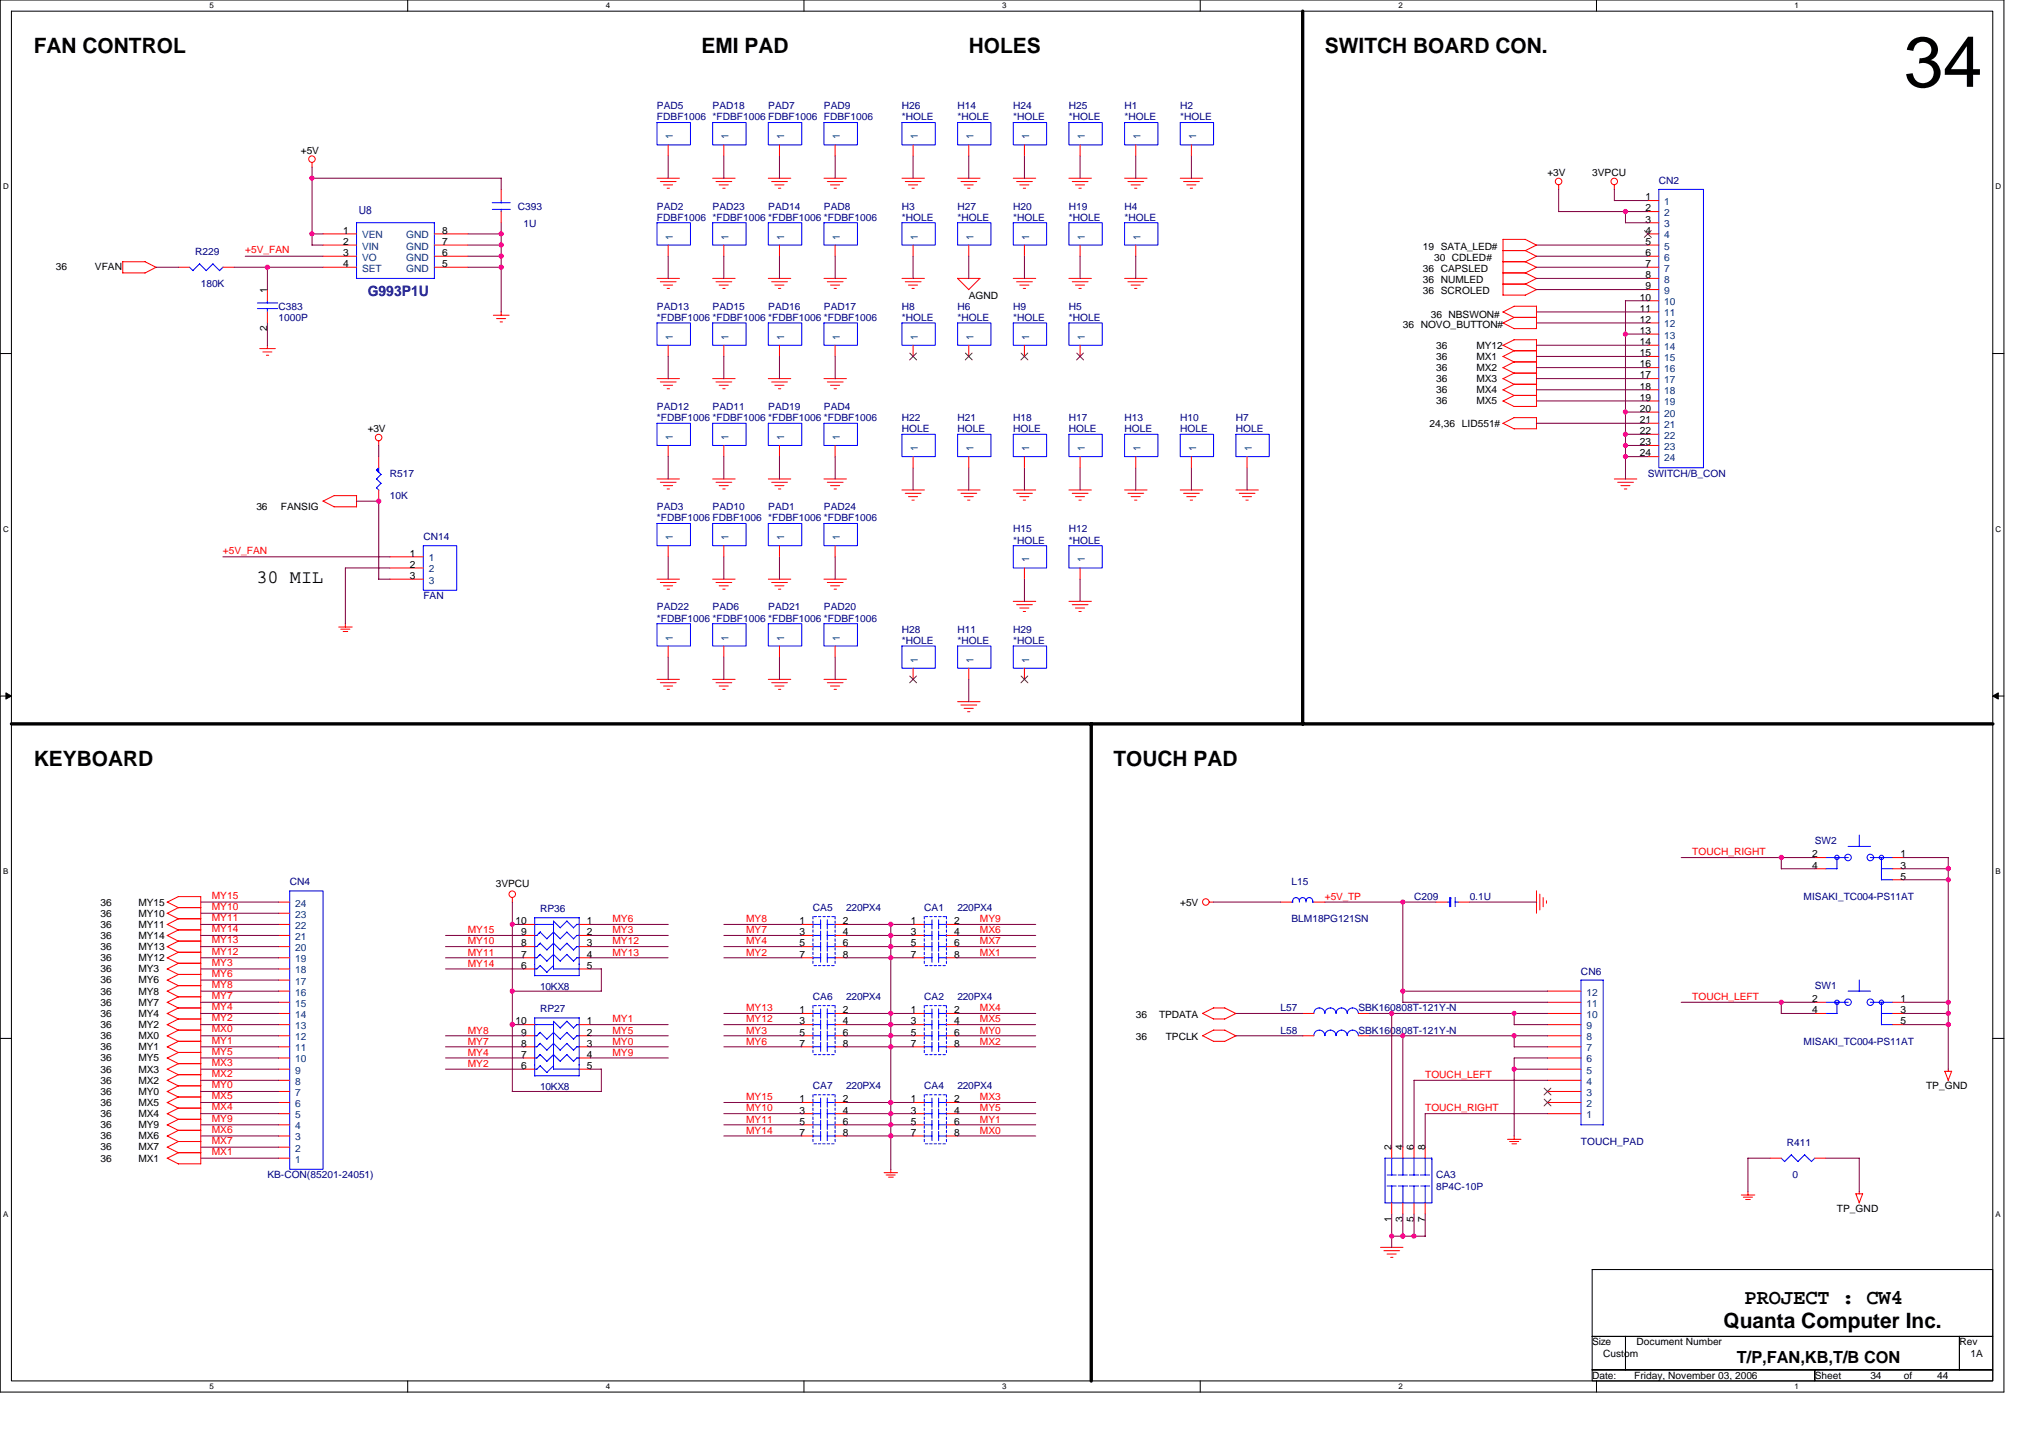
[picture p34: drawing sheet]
<svg xmlns="http://www.w3.org/2000/svg" width="297mm" height="210mm" viewBox="0 0 297 210" stroke-linecap="round" stroke-linejoin="round" font-family="sans-serif">
<defs><g id="words">
<text font-size="10.4" x="278" y="12.7">34</text>
<g font-size="3.1">
<text x="4.9" y="7.7">FAN CONTROL</text>
<text x="102.5" y="7.7">EMI PAD</text>
<text x="141.5" y="7.7">HOLES</text>
<text x="193.5" y="7.7">SWITCH BOARD CON.</text>
<text x="4.9" y="111.8">KEYBOARD</text>
<text x="162.6" y="111.8">TOUCH PAD</text>
<text x="254.8" y="190.4">PROJECT : CW4</text>
<text x="251.7" y="193.9">Quanta Computer Inc.</text>
</g>
<text font-size="2.8" x="37.4" y="85.1">30 MIL</text>
<text font-size="2.4" x="253.6" y="199">T/P,FAN,KB,T/B CON</text>
<text font-size="2.1" fill="#000080" x="53.7" y="43.3">G993P1U</text>
<text font-size="1.6" fill="#000080" x="52.4" y="31.2">U8</text>
<g font-size="1.5" fill="#000080">
<text x="95.9" y="15.9">PAD5</text>
<text x="95.9" y="17.6">FDBF1006 *FDBF1006 FDBF1006 FDBF1006</text>
<text x="104.1" y="15.9">PAD18</text>
<text x="112.2" y="15.9">PAD7</text>
<text x="120.3" y="15.9">PAD9</text>
<text x="131.7" y="15.9">H26</text>
<text x="131.7" y="17.6">*HOLE</text>
<text x="139.8" y="15.9">H14</text>
<text x="139.8" y="17.6">*HOLE</text>
<text x="148" y="15.9">H24</text>
<text x="148" y="17.6">*HOLE</text>
<text x="156.1" y="15.9">H25</text>
<text x="156.1" y="17.6">*HOLE</text>
<text x="164.2" y="15.9">H1</text>
<text x="164.2" y="17.6">*HOLE</text>
<text x="172.4" y="15.9">H2</text>
<text x="172.4" y="17.6">*HOLE</text>
<text x="242.2" y="26.8">CN2</text>
<text x="75.6" y="30.6">C393</text>
<text x="76.5" y="33.2">1U</text>
<text x="95.9" y="30.6">PAD2</text>
<text x="95.9" y="32.2">FDBF1006 *FDBF1006 *FDBF1006 *FDBF1006</text>
<text x="104.1" y="30.6">PAD23</text>
<text x="112.2" y="30.6">PAD14</text>
<text x="120.3" y="30.6">PAD8</text>
<text x="131.7" y="30.6">H3</text>
<text x="131.7" y="32.2">*HOLE</text>
<text x="139.8" y="30.6">H27</text>
<text x="139.8" y="32.2">*HOLE</text>
<text x="148" y="30.6">H20</text>
<text x="148" y="32.2">*HOLE</text>
<text x="156.1" y="30.6">H19</text>
<text x="156.1" y="32.2">*HOLE</text>
<text x="164.2" y="30.6">H4</text>
<text x="164.2" y="32.2">*HOLE</text>
<text x="28.5" y="37.2">R229</text>
<text x="29.3" y="42">180K</text>
<text x="40.7" y="45.2">C383</text>
<text x="40.7" y="46.8">1000P</text>
<text x="95.9" y="45.2">PAD13</text>
<text x="95.9" y="46.8">*FDBF1006 *FDBF1006 *FDBF1006 *FDBF1006</text>
<text x="104.1" y="45.2">PAD15</text>
<text x="112.2" y="45.2">PAD16</text>
<text x="120.3" y="45.2">PAD17</text>
<text x="131.7" y="45.2">H8</text>
<text x="131.7" y="46.8">*HOLE</text>
<text x="139.8" y="45.2">H6</text>
<text x="139.8" y="46.8">*HOLE</text>
<text x="148" y="45.2">H9</text>
<text x="148" y="46.8">*HOLE</text>
<text x="156.1" y="45.2">H5</text>
<text x="156.1" y="46.8">*HOLE</text>
<text x="95.9" y="59.8">PAD12</text>
<text x="104.1" y="59.8">PAD11</text>
<text x="112.2" y="59.8">PAD19</text>
<text x="120.3" y="59.8">PAD4</text>
<text x="95.9" y="61.5">*FDBF1006 *FDBF1006 *FDBF1006 *FDBF1006</text>
<text x="131.7" y="61.5">H22</text>
<text x="131.7" y="63.1">HOLE</text>
<text x="139.8" y="61.5">H21</text>
<text x="139.8" y="63.1">HOLE</text>
<text x="148" y="61.5">H18</text>
<text x="148" y="63.1">HOLE</text>
<text x="156.1" y="61.5">H17</text>
<text x="156.1" y="63.1">HOLE</text>
<text x="164.2" y="61.5">H13</text>
<text x="164.2" y="63.1">HOLE</text>
<text x="172.4" y="61.5">H10</text>
<text x="172.4" y="63.1">HOLE</text>
<text x="180.5" y="61.5">H7</text>
<text x="180.5" y="63.1">HOLE</text>
<text x="56.9" y="69.6">R517</text>
<text x="240.6" y="69.6">SWITCH/B_CON</text>
<text x="56.9" y="72.8">10K</text>
<text x="95.9" y="74.5">PAD3</text>
<text x="95.9" y="76.1">*FDBF1006 FDBF1006 *FDBF1006 *FDBF1006</text>
<text x="104.1" y="74.5">PAD10</text>
<text x="112.2" y="74.5">PAD1</text>
<text x="120.3" y="74.5">PAD24</text>
<text x="148" y="77.7">H15</text>
<text x="156.1" y="77.7">H12</text>
<text x="61.8" y="78.9">CN14</text>
<text x="148" y="79.4">*HOLE</text>
<text x="156.1" y="79.4">*HOLE</text>
<text x="61.8" y="87.5">FAN</text>
<text x="95.9" y="89.1">PAD22</text>
<text x="104.1" y="89.1">PAD6</text>
<text x="112.2" y="89.1">PAD21</text>
<text x="120.3" y="89.1">PAD20</text>
<text x="95.9" y="90.7">*FDBF1006 *FDBF1006 *FDBF1006 *FDBF1006</text>
<text x="131.7" y="92.4">H28</text>
<text x="131.7" y="94">*HOLE</text>
<text x="139.8" y="92.4">H11</text>
<text x="139.8" y="94">*HOLE</text>
<text x="148" y="92.4">H29</text>
<text x="148" y="94">*HOLE</text>
<text x="265" y="123.2">SW2</text>
<text x="42.3" y="129.2">CN4</text>
<text x="188.6" y="129.2">L15</text>
<text x="206.5" y="131.4">C209</text>
<text x="214.6" y="131.4">0.1U</text>
<text x="263.4" y="131.4">MISAKI_TC004-PS11AT</text>
<text x="78.9" y="133.2">RP36</text>
<text x="118.7" y="133">CA5</text>
<text x="123.6" y="133">220PX4</text>
<text x="135" y="133">CA1</text>
<text x="139.8" y="133">220PX4</text>
<text x="188.6" y="134.6">BLM18PG121SN</text>
<text x="230.9" y="142.3">CN6</text>
<text x="78.9" y="144.5">10KX8</text>
<text x="78.9" y="147.8">RP27</text>
<text x="118.7" y="146">CA6</text>
<text x="123.6" y="146">220PX4</text>
<text x="135" y="146">CA2</text>
<text x="139.8" y="146">220PX4</text>
<text x="187" y="147.6">L57</text>
<text x="198.4" y="147.6">SBK160808T-121Y-N</text>
<text x="265" y="144.4">SW1</text>
<text x="187" y="150.9">L58</text>
<text x="198.4" y="150.9">SBK160808T-121Y-N</text>
<text x="263.4" y="152.5">MISAKI_TC004-PS11AT</text>
<text x="78.9" y="159.2">10KX8</text>
<text x="118.7" y="159">CA7</text>
<text x="123.6" y="159">220PX4</text>
<text x="135" y="159">CA4</text>
<text x="139.8" y="159">220PX4</text>
<text x="230.9" y="167.1">TOUCH_PAD</text>
<text x="261" y="167.3">R411</text>
<text x="39" y="172">KB-CON(85201-24051)</text>
<text x="209.7" y="172">CA3</text>
<text x="209.7" y="173.6">8P4C-10P</text>
<text x="261.8" y="172">0</text>
</g>
<g font-size="1.5">
<text x="43.9" y="22.5">+5V</text>
<text x="226" y="25.7">+3V</text>
<text x="232.5" y="25.7">3VPCU</text>
<text x="240.3" y="29.3">1</text>
<text x="50.1" y="34.1">1</text>
<text x="50.1" y="35.8">2</text>
<text x="64.6" y="35.8">7</text>
<text x="64.6" y="34.1">8</text>
<text x="240.3" y="30.9">2</text>
<text x="240.3" y="32.5">3</text>
<text x="240.3" y="34.1">4</text>
<text x="240.3" y="35.8">5</text>
<text x="8.2" y="39.3">36</text>
<text x="13.9" y="39.3">VFAN</text>
<text x="50.1" y="37.4">3</text>
<text x="50.1" y="39">4</text>
<text x="64.6" y="39">5</text>
<text x="64.6" y="37.4">6</text>
<text x="207.8" y="36.4">19 SATA_LED#</text>
<text x="207.8" y="39.7">36 CAPSLED</text>
<text x="207.8" y="41.3">36 NUMLED</text>
<text x="209.4" y="38.1">30 CDLED#</text>
<text x="240.3" y="37.4">6</text>
<text x="240.3" y="39">7</text>
<text x="240.3" y="40.6">8</text>
<text x="39" y="42.8" transform="rotate(-90 39 42.8)">1</text>
<text x="141.5" y="43.6">AGND</text>
<text x="204.9" y="47.8">36 NOVO_BUTTON#</text>
<text x="207.8" y="42.9">36 SCROLED</text>
<text x="208.9" y="46.4">36 NBSWON#</text>
<text x="239.5" y="43.9">10</text>
<text x="239.5" y="45.5">11</text>
<text x="239.5" y="47.1">12</text>
<text x="240.3" y="42.2">9</text>
<text x="39" y="48.4" transform="rotate(-90 39 48.4)">2</text>
<text x="209.7" y="52.5">36</text>
<text x="209.7" y="50.9">36</text>
<text x="215.6" y="52.5">MX1</text>
<text x="215.6" y="50.9">MY12</text>
<text x="239.5" y="48.7">13</text>
<text x="239.5" y="50.4">14</text>
<text x="239.5" y="52">15</text>
<text x="239.5" y="53.6">16</text>
<text x="209.7" y="57.4">36</text>
<text x="209.7" y="54.1">36</text>
<text x="209.7" y="59">36</text>
<text x="209.7" y="55.8">36</text>
<text x="215.6" y="57.4">MX4</text>
<text x="215.6" y="54.1">MX2</text>
<text x="215.6" y="59">MX5</text>
<text x="215.6" y="55.8">MX3</text>
<text x="239.5" y="55.2">17</text>
<text x="239.5" y="56.9">18</text>
<text x="239.5" y="58.5">19</text>
<text x="53.7" y="63.1">+3V</text>
<text x="208.8" y="62.3">24,36 LID551#</text>
<text x="239.5" y="60.1">20</text>
<text x="239.5" y="61.8">21</text>
<text x="239.5" y="63.4">22</text>
<text x="239.5" y="65">23</text>
<text x="239.5" y="66.6">24</text>
<text x="37.4" y="74.5">36</text>
<text x="41" y="74.5">FANSIG</text>
<text x="59.9" y="81.3">1</text>
<text x="59.9" y="82.9">2</text>
<text x="59.9" y="84.5">3</text>
<text x="264.7" y="125.2">2</text>
<text x="277.5" y="125.2">1</text>
<text x="72.4" y="129.4">3VPCU</text>
<text x="264.7" y="126.8">4</text>
<text x="277.5" y="126.8">3</text>
<text x="277.5" y="128.4">5</text>
<text x="14.7" y="137.1">36</text>
<text x="14.7" y="135.4">36</text>
<text x="14.7" y="132.2">36</text>
<text x="14.7" y="133.8">36</text>
<text x="20.2" y="137.1">MY14</text>
<text x="20.2" y="135.4">MY11</text>
<text x="20.2" y="132.2">MY15</text>
<text x="20.2" y="133.8">MY10</text>
<text x="75.3" y="134.9">10</text>
<text x="76.1" y="136.5">9</text>
<text x="85.7" y="136.5">2</text>
<text x="85.7" y="134.9">1</text>
<text x="116.8" y="134.9">1</text>
<text x="116.8" y="136.5">3</text>
<text x="123.1" y="134.9">2</text>
<text x="123.1" y="136.5">4</text>
<text x="133" y="134.9">1</text>
<text x="133" y="136.5">3</text>
<text x="139.4" y="134.9">2</text>
<text x="139.4" y="136.5">4</text>
<text x="172.4" y="132.2">+5V</text>
<text x="14.7" y="140.3">36</text>
<text x="14.7" y="141.9">36</text>
<text x="14.7" y="143.6">36</text>
<text x="14.7" y="138.7">36</text>
<text x="20.2" y="140.3">MY12</text>
<text x="20.2" y="141.9">MY3</text>
<text x="20.2" y="143.6">MY6</text>
<text x="20.2" y="138.7">MY13</text>
<text x="76.1" y="138.2">8</text>
<text x="76.1" y="139.8">7</text>
<text x="76.1" y="141.4">6</text>
<text x="85.7" y="139.8">4</text>
<text x="85.7" y="138.2">3</text>
<text x="85.7" y="141.4">5</text>
<text x="116.8" y="138.2">5</text>
<text x="116.8" y="139.8">7</text>
<text x="123.1" y="138.2">6</text>
<text x="123.1" y="139.8">8</text>
<text x="133" y="138.2">5</text>
<text x="133" y="139.8">7</text>
<text x="139.4" y="138.2">6</text>
<text x="139.4" y="139.8">8</text>
<text x="14.7" y="145.2">36</text>
<text x="14.7" y="146.8">36</text>
<text x="14.7" y="148.4">36</text>
<text x="20.2" y="145.2">MY8</text>
<text x="20.2" y="146.8">MY7</text>
<text x="20.2" y="148.4">MY4</text>
<text x="75.3" y="149.5">10</text>
<text x="85.7" y="149.5">1</text>
<text x="116.8" y="147.9">1</text>
<text x="116.8" y="149.5">3</text>
<text x="123.1" y="147.9">2</text>
<text x="123.1" y="149.5">4</text>
<text x="133" y="147.9">1</text>
<text x="133" y="149.5">3</text>
<text x="139.4" y="147.9">2</text>
<text x="139.4" y="149.5">4</text>
<text x="165.9" y="148.6">36</text>
<text x="169.3" y="148.6">TPDATA</text>
<text x="264.7" y="146.3">2</text>
<text x="264.7" y="147.9">4</text>
<text x="277.5" y="146.3">1</text>
<text x="277.5" y="147.9">3</text>
<text x="277.5" y="149.5">5</text>
<text x="14.7" y="153.3">36</text>
<text x="14.7" y="150.1">36</text>
<text x="14.7" y="154.9">36</text>
<text x="14.7" y="151.7">36</text>
<text x="20.2" y="153.3">MY1</text>
<text x="20.2" y="150.1">MY2</text>
<text x="20.2" y="154.9">MY5</text>
<text x="20.2" y="151.7">MX0</text>
<text x="76.1" y="151.2">9</text>
<text x="76.1" y="152.8">8</text>
<text x="76.1" y="154.4">7</text>
<text x="85.7" y="154.4">4</text>
<text x="85.7" y="152.8">3</text>
<text x="85.7" y="151.2">2</text>
<text x="116.8" y="151.2">5</text>
<text x="116.8" y="152.8">7</text>
<text x="123.1" y="151.2">6</text>
<text x="123.1" y="152.8">8</text>
<text x="133" y="151.2">5</text>
<text x="133" y="152.8">7</text>
<text x="139.4" y="151.2">6</text>
<text x="139.4" y="152.8">8</text>
<text x="165.9" y="151.8">36</text>
<text x="170.2" y="151.8">TPCLK</text>
<text x="14.7" y="156.6">36</text>
<text x="14.7" y="158.2">36</text>
<text x="14.7" y="161.4">36</text>
<text x="14.7" y="159.8">36</text>
<text x="20.2" y="156.6">MX3</text>
<text x="20.2" y="158.2">MX2</text>
<text x="20.2" y="161.4">MX5</text>
<text x="20.2" y="159.8">MY0</text>
<text x="76.1" y="156">6</text>
<text x="85.7" y="156">5</text>
<text x="116.8" y="160.9">1</text>
<text x="123.1" y="160.9">2</text>
<text x="133" y="160.9">1</text>
<text x="139.4" y="160.9">2</text>
<text x="281.3" y="159">TP_GND</text>
<text x="14.7" y="167.9">36</text>
<text x="14.7" y="163.1">36</text>
<text x="14.7" y="166.3">36</text>
<text x="14.7" y="164.7">36</text>
<text x="20.2" y="167.9">MX7</text>
<text x="20.2" y="163.1">MX4</text>
<text x="20.2" y="166.3">MX6</text>
<text x="20.2" y="164.7">MY9</text>
<text x="116.8" y="162.5">3</text>
<text x="116.8" y="164.2">5</text>
<text x="116.8" y="165.8">7</text>
<text x="123.1" y="162.5">4</text>
<text x="123.1" y="164.2">6</text>
<text x="123.1" y="165.8">8</text>
<text x="133" y="162.5">3</text>
<text x="133" y="164.2">5</text>
<text x="133" y="165.8">7</text>
<text x="139.4" y="162.5">4</text>
<text x="139.4" y="164.2">6</text>
<text x="139.4" y="165.8">8</text>
<text x="203.2" y="167.9" transform="rotate(-90 203.2 167.9)">2</text>
<text x="204.8" y="167.9" transform="rotate(-90 204.8 167.9)">4</text>
<text x="206.5" y="167.9" transform="rotate(-90 206.5 167.9)">6</text>
<text x="208.1" y="167.9" transform="rotate(-90 208.1 167.9)">8</text>
<text x="14.7" y="169.6">36</text>
<text x="20.2" y="169.6">MX1</text>
<text x="203.2" y="178.4" transform="rotate(-90 203.2 178.4)">1</text>
<text x="204.8" y="178.4" transform="rotate(-90 204.8 178.4)">3</text>
<text x="206.5" y="178.4" transform="rotate(-90 206.5 178.4)">5</text>
<text x="208.1" y="178.4" transform="rotate(-90 208.1 178.4)">7</text>
<text x="268.3" y="176.9">TP_GND</text>
<text x="232.5" y="196.4">Size</text>
<text x="239" y="196.4">Document Number</text>
<text x="286.1" y="196.4">Rev</text>
<text x="232.5" y="201.3">Date:</text>
<text x="234.1" y="198">Custom</text>
<text x="238.7" y="201.3">Friday, November 03, 2006</text>
<text x="265" y="201.3">Sheet</text>
<text x="273.2" y="201.3">34</text>
<text x="278" y="201.3">of</text>
<text x="282.9" y="201.3">44</text>
<text x="287.8" y="198">1A</text>
</g>
<g font-size="1.5" fill="#004080">
<text x="98.3" y="20.3" transform="rotate(-90 98.3 20.3)">1</text>
<text x="106.4" y="20.3" transform="rotate(-90 106.4 20.3)">1</text>
<text x="114.5" y="20.3" transform="rotate(-90 114.5 20.3)">1</text>
<text x="122.6" y="20.3" transform="rotate(-90 122.6 20.3)">1</text>
<text x="134" y="20.3" transform="rotate(-90 134 20.3)">1</text>
<text x="142.2" y="20.3" transform="rotate(-90 142.2 20.3)">1</text>
<text x="150.3" y="20.3" transform="rotate(-90 150.3 20.3)">1</text>
<text x="158.4" y="20.3" transform="rotate(-90 158.4 20.3)">1</text>
<text x="166.5" y="20.3" transform="rotate(-90 166.5 20.3)">1</text>
<text x="174.7" y="20.3" transform="rotate(-90 174.7 20.3)">1</text>
<text x="243.1" y="29.9">1</text>
<text x="52.9" y="34.8">VEN</text>
<text x="59.3" y="34.8">GND</text>
<text x="98.3" y="35" transform="rotate(-90 98.3 35)">1</text>
<text x="106.4" y="35" transform="rotate(-90 106.4 35)">1</text>
<text x="114.5" y="35" transform="rotate(-90 114.5 35)">1</text>
<text x="122.6" y="35" transform="rotate(-90 122.6 35)">1</text>
<text x="134" y="35" transform="rotate(-90 134 35)">1</text>
<text x="142.2" y="35" transform="rotate(-90 142.2 35)">1</text>
<text x="150.3" y="35" transform="rotate(-90 150.3 35)">1</text>
<text x="158.4" y="35" transform="rotate(-90 158.4 35)">1</text>
<text x="166.5" y="35" transform="rotate(-90 166.5 35)">1</text>
<text x="243.1" y="31.5">2</text>
<text x="243.1" y="33.2">3</text>
<text x="243.1" y="34.8">4</text>
<text x="52.9" y="36.4">VIN</text>
<text x="52.9" y="38.1">VO</text>
<text x="52.9" y="39.7">SET</text>
<text x="59.3" y="38.1">GND</text>
<text x="59.3" y="36.4">GND</text>
<text x="59.3" y="39.7">GND</text>
<text x="243.1" y="36.4">5</text>
<text x="243.1" y="38.1">6</text>
<text x="243.1" y="39.7">7</text>
<text x="243.1" y="41.3">8</text>
<text x="243.1" y="42.9">9</text>
<text x="243.1" y="44.6">10</text>
<text x="243.1" y="46.2">11</text>
<text x="243.1" y="47.8">12</text>
<text x="98.3" y="49.6" transform="rotate(-90 98.3 49.6)">1</text>
<text x="106.4" y="49.6" transform="rotate(-90 106.4 49.6)">1</text>
<text x="114.5" y="49.6" transform="rotate(-90 114.5 49.6)">1</text>
<text x="122.6" y="49.6" transform="rotate(-90 122.6 49.6)">1</text>
<text x="134" y="49.6" transform="rotate(-90 134 49.6)">1</text>
<text x="142.2" y="49.6" transform="rotate(-90 142.2 49.6)">1</text>
<text x="150.3" y="49.6" transform="rotate(-90 150.3 49.6)">1</text>
<text x="158.4" y="49.6" transform="rotate(-90 158.4 49.6)">1</text>
<text x="243.1" y="49.4">13</text>
<text x="243.1" y="51.1">14</text>
<text x="243.1" y="52.7">15</text>
<text x="243.1" y="54.3">16</text>
<text x="243.1" y="55.9">17</text>
<text x="243.1" y="57.6">18</text>
<text x="243.1" y="59.2">19</text>
<text x="98.3" y="64.2" transform="rotate(-90 98.3 64.2)">1</text>
<text x="106.4" y="64.2" transform="rotate(-90 106.4 64.2)">1</text>
<text x="114.5" y="64.2" transform="rotate(-90 114.5 64.2)">1</text>
<text x="122.6" y="64.2" transform="rotate(-90 122.6 64.2)">1</text>
<text x="134" y="65.8" transform="rotate(-90 134 65.8)">1</text>
<text x="142.2" y="65.8" transform="rotate(-90 142.2 65.8)">1</text>
<text x="150.3" y="65.8" transform="rotate(-90 150.3 65.8)">1</text>
<text x="158.4" y="65.8" transform="rotate(-90 158.4 65.8)">1</text>
<text x="166.5" y="65.8" transform="rotate(-90 166.5 65.8)">1</text>
<text x="174.7" y="65.8" transform="rotate(-90 174.7 65.8)">1</text>
<text x="182.8" y="65.8" transform="rotate(-90 182.8 65.8)">1</text>
<text x="243.1" y="60.8">20</text>
<text x="243.1" y="62.4">21</text>
<text x="243.1" y="64">22</text>
<text x="243.1" y="65.7">23</text>
<text x="243.1" y="67.3">24</text>
<text x="62.6" y="81.9">1</text>
<text x="62.6" y="83.6">2</text>
<text x="98.3" y="78.8" transform="rotate(-90 98.3 78.8)">1</text>
<text x="106.4" y="78.8" transform="rotate(-90 106.4 78.8)">1</text>
<text x="114.5" y="78.8" transform="rotate(-90 114.5 78.8)">1</text>
<text x="122.6" y="78.8" transform="rotate(-90 122.6 78.8)">1</text>
<text x="150.3" y="82.1" transform="rotate(-90 150.3 82.1)">1</text>
<text x="158.4" y="82.1" transform="rotate(-90 158.4 82.1)">1</text>
<text x="62.6" y="85.2">3</text>
<text x="98.3" y="93.5" transform="rotate(-90 98.3 93.5)">1</text>
<text x="106.4" y="93.5" transform="rotate(-90 106.4 93.5)">1</text>
<text x="114.5" y="93.5" transform="rotate(-90 114.5 93.5)">1</text>
<text x="122.6" y="93.5" transform="rotate(-90 122.6 93.5)">1</text>
<text x="134" y="96.7" transform="rotate(-90 134 96.7)">1</text>
<text x="142.2" y="96.7" transform="rotate(-90 142.2 96.7)">1</text>
<text x="150.3" y="96.7" transform="rotate(-90 150.3 96.7)">1</text>
<text x="43.1" y="137.2">21</text>
<text x="43.1" y="135.6">22</text>
<text x="43.1" y="134">23</text>
<text x="43.1" y="132.3">24</text>
<text x="43.1" y="143.7">17</text>
<text x="43.1" y="142.1">18</text>
<text x="43.1" y="140.5">19</text>
<text x="43.1" y="138.8">20</text>
<text x="43.1" y="148.6">14</text>
<text x="43.1" y="147">15</text>
<text x="43.1" y="145.3">16</text>
<text x="231.7" y="145.3">12</text>
<text x="231.7" y="147">11</text>
<text x="231.7" y="148.6">10</text>
<text x="43.1" y="155.1">10</text>
<text x="43.1" y="153.5">11</text>
<text x="43.1" y="151.9">12</text>
<text x="43.1" y="150.2">13</text>
<text x="231.7" y="150.2">9</text>
<text x="231.7" y="151.8">8</text>
<text x="231.7" y="153.5">7</text>
<text x="231.7" y="155.1">6</text>
<text x="43.1" y="161.6">6</text>
<text x="43.1" y="160">7</text>
<text x="43.1" y="158.3">8</text>
<text x="43.1" y="156.7">9</text>
<text x="231.7" y="156.7">5</text>
<text x="231.7" y="158.3">4</text>
<text x="231.7" y="160">3</text>
<text x="231.7" y="161.6">2</text>
<text x="43.1" y="166.5">3</text>
<text x="43.1" y="164.8">4</text>
<text x="43.1" y="163.2">5</text>
<text x="231.7" y="163.2">1</text>
<text x="43.1" y="169.7">1</text>
<text x="43.1" y="168.1">2</text>
</g>
<g font-size="1.5" fill="#f00">
<text x="35.8" y="36.9">+5V_FAN</text>
<text x="32.6" y="80.8">+5V_FAN</text>
<text x="247.1" y="124.9">TOUCH_RIGHT</text>
<text x="30.9" y="131.2">MY15</text>
<text x="193.5" y="131.4">+5V_TP</text>
<text x="30.9" y="132.8">MY10</text>
<text x="30.9" y="134.5">MY11</text>
<text x="30.9" y="137.7">MY13</text>
<text x="30.9" y="136.1">MY14</text>
<text x="68.3" y="136.2">MY15</text>
<text x="68.3" y="137.9">MY10</text>
<text x="89.4" y="137.9">MY12</text>
<text x="89.4" y="136.3">MY3</text>
<text x="89.4" y="134.6">MY6</text>
<text x="109" y="134.6">MY8</text>
<text x="109" y="136.2">MY7</text>
<text x="109" y="137.9">MY4</text>
<text x="143.1" y="134.6">MY9</text>
<text x="143.1" y="136.2">MX6</text>
<text x="143.1" y="137.9">MX7</text>
<text x="30.9" y="142.6">MY6</text>
<text x="30.9" y="140.9">MY3</text>
<text x="30.9" y="139.3">MY12</text>
<text x="68.3" y="139.5">MY11</text>
<text x="68.3" y="141.1">MY14</text>
<text x="89.4" y="139.5">MY13</text>
<text x="109" y="139.5">MY2</text>
<text x="143.1" y="139.5">MX1</text>
<text x="30.9" y="147.5">MY4</text>
<text x="30.9" y="145.8">MY7</text>
<text x="30.9" y="149.1">MY2</text>
<text x="30.9" y="144.2">MY8</text>
<text x="89.4" y="149.2">MY1</text>
<text x="109" y="147.6">MY13</text>
<text x="109" y="149.2">MY12</text>
<text x="143.1" y="147.6">MX4</text>
<text x="143.1" y="149.2">MX5</text>
<text x="247.1" y="146">TOUCH_LEFT</text>
<text x="30.9" y="155.6">MX3</text>
<text x="30.9" y="152.3">MY1</text>
<text x="30.9" y="154">MY5</text>
<text x="30.9" y="150.7">MX0</text>
<text x="68.3" y="150.9">MY8</text>
<text x="68.3" y="152.5">MY7</text>
<text x="68.3" y="154.1">MY4</text>
<text x="68.3" y="155.7">MY2</text>
<text x="89.4" y="150.9">MY5</text>
<text x="89.4" y="152.5">MY0</text>
<text x="89.4" y="154.1">MY9</text>
<text x="109" y="150.9">MY3</text>
<text x="109" y="152.5">MY6</text>
<text x="143.1" y="152.5">MX2</text>
<text x="143.1" y="150.9">MY0</text>
<text x="30.9" y="158.8">MY0</text>
<text x="30.9" y="160.5">MX5</text>
<text x="30.9" y="157.2">MX2</text>
<text x="109" y="160.6">MY15</text>
<text x="143.1" y="160.6">MX3</text>
<text x="208.1" y="157.4">TOUCH_LEFT</text>
<text x="30.9" y="162.1">MX4</text>
<text x="30.9" y="165.3">MX6</text>
<text x="30.9" y="163.7">MY9</text>
<text x="30.9" y="167">MX7</text>
<text x="109" y="162.2">MY10</text>
<text x="109" y="163.9">MY11</text>
<text x="109" y="165.5">MY14</text>
<text x="143.1" y="165.5">MX0</text>
<text x="143.1" y="163.9">MY1</text>
<text x="143.1" y="162.2">MY5</text>
<text x="208.1" y="162.2">TOUCH_RIGHT</text>
<text x="30.9" y="168.6">MX1</text>
</g>
<g font-size="1.2">
<text x="30.6" y="1.2">5</text>
<text x="88.5" y="1.2">4</text>
<text x="146.3" y="1.2">3</text>
<text x="204.2" y="1.2">2</text>
<text x="262.1" y="1.2">1</text>
<text x=".5" y="27.6">D</text>
<text x="291.4" y="27.6">D</text>
<text x=".5" y="77.6">C</text>
<text x="291.4" y="77.6">C</text>
<text x=".5" y="127.6">B</text>
<text x="291.4" y="127.6">B</text>
<text x=".5" y="177.6">A</text>
<text x="291.4" y="177.6">A</text>
<text x="30.6" y="202.8">5</text>
<text x="88.5" y="202.8">4</text>
<text x="146.3" y="202.8">3</text>
<text x="204.2" y="202.8">2</text>
<text x="262.1" y="202.8">1</text>
</g>
</g></defs>
<path d="M0 0h292.6v203.2h-292.6zM1.7 1.6h289.3v200h-289.3z" fill="none" stroke="#000" stroke-width=".15"/>
<g fill="#fff">
<path d="M30.6 .2h.6v1.3h-.6z"/>
<path d="M30.6 201.8h.6v1.3h-.6z"/>
</g>
<path d="M59.5 0v1.6M59.5 201.6v1.6" fill="none" stroke="#000" stroke-width=".15"/>
<g fill="#fff">
<path d="M88.5 .2h.6v1.3h-.6z"/>
<path d="M88.5 201.8h.6v1.3h-.6z"/>
</g>
<path d="M117.4 0v1.6M117.4 201.6v1.6" fill="none" stroke="#000" stroke-width=".15"/>
<g fill="#fff">
<path d="M146.3 .2h.7v1.3h-.7z"/>
<path d="M146.3 201.8h.7v1.3h-.7z"/>
</g>
<path d="M175.3 0v1.6M175.3 201.6v1.6" fill="none" stroke="#000" stroke-width=".15"/>
<g fill="#fff">
<path d="M204.2 .2h.6v1.3h-.6z"/>
<path d="M204.2 201.8h.6v1.3h-.6z"/>
</g>
<path d="M233.1 0v1.6M233.1 201.6v1.6" fill="none" stroke="#000" stroke-width=".15"/>
<g fill="#fff">
<path d="M262.1 .2h.6v1.3h-.6z"/>
<path d="M262.1 201.8h.6v1.3h-.6z"/>
<path d="M.5 26.6h.8v1.3h-.8z"/>
<path d="M291.4 26.6h.9v1.3h-.9z"/>
<path d="M.5 76.6h.8v1.3h-.8z"/>
<path d="M291.4 76.6h.9v1.3h-.9z"/>
</g>
<path d="M0 51.6h1.7M291 51.6h1.6" fill="none" stroke="#000" stroke-width=".15"/>
<g fill="#fff">
<path d="M.5 126.6h.7v1.3h-.7z"/>
<path d="M291.4 126.6h.8v1.3h-.8z"/>
</g>
<path d="M0 101.6h1.7M291 101.6h1.6" fill="none" stroke="#000" stroke-width=".15"/>
<path d="M.9 101.1l.8 .5-.8 .4zM291 101.6l.8-.5v.9z" fill="#000" stroke="#000" stroke-width=".15"/>
<g fill="#fff">
<path d="M.5 176.6h.7v1.2h-.7z"/>
<path d="M291.4 176.6h.8v1.2h-.8z"/>
</g>
<path d="M0 151.6h1.7M291 151.6h1.6M232.5 185.3h58.5v9.8h-58.5zM232.5 195.1h4.9v4.9h-4.9zM232.5 200h32.5v1.6h-32.5zM237.4 195.1h48.7v4.9h-48.7zM265 200h26v1.6h-26zM286.1 195.1h4.9v4.9h-4.9z" fill="none" stroke="#000" stroke-width=".15"/>
<path d="M190.2 1.6v104.1M1.7 105.7h289.3M159.4 105.7v95.9" fill="none" stroke="#000" stroke-width=".49"/>
<g fill="none" stroke="#f00" stroke-width=".15">
<path d="M17.9 39.8h3.3M21.2 38.2l1.6 .8M21.2 38.2h-3.3v1.6M22.8 39l-1.6 .9M26.1 39h1.6M32.6 39h1.6M45.6 23.7v.7M47.2 34.1h4.9M47.2 35.8h4.9M47.2 37.4h4.9M47.2 39h4.9M63.4 34.1h4.9"/>
<path d="M63.4 35.8h4.9M63.4 37.4h4.9M63.4 39h4.9M73.2 27.6v1.7M73.2 30.9v1.6M95.9 26h3.3M96.4 26.5h2.3M96.9 27h1.3M97.4 27.5h.4M97.6 21.1v1.7M97.6 35.8v1.6M104.1 26h3.3"/>
<path d="M104.6 26.5h2.3M105 27h1.4M105.6 27.5h.3M105.7 21.1v1.7M105.7 35.8v1.6M112.2 26h3.3M112.7 26.5h2.3M113.2 27h1.3M113.7 27.5h.3M113.8 21.1v1.7M113.8 35.8v1.6M120.3 26h3.3"/>
<path d="M120.8 26.5h2.3M121.3 27h1.3M121.8 27.5h.3M122 21.1v1.7M122 35.8v1.6M131.7 26h3.3M132.2 26.5h2.3M132.7 27h1.3M133.2 27.5h.3M133.3 21.1v1.7M133.3 35.8v1.6M139.8 26h3.3"/>
<path d="M140.3 26.5h2.3M140.8 27h1.3M141.3 27.5h.3M141.5 21.1v1.7M141.5 35.8v1.6M148 26h3.3M148.5 26.5h2.3M148.9 27h1.4M149.4 27.5h.4M149.6 21.1v1.7M149.6 35.8v1.6M156.1 26h3.3"/>
<path d="M156.6 26.5h2.3M157.1 27h1.3M157.6 27.5h.3M157.7 21.1v1.7M157.7 35.8v1.6M164.2 26h3.3M164.7 26.5h2.3M165.2 27h1.3M165.7 27.5h.3M165.9 21.1v1.7M165.9 35.8v1.6M172.4 26h3.2"/>
<path d="M172.8 26.5h2.4M173.3 27h1.3M173.8 27.5h.4M174 21.1v1.7M219.5 39.8h3.3M219.5 38.2h3.3M219.5 36.6h3.3M222.8 34.9l1.6 .9M222.8 38.2l1.6 .8M222.8 39.8l1.6 .9M222.8 34.9h-3.3v8.2M224.4 35.8l-1.7 .8 1.7 .8"/>
<path d="M224.4 39l-1.7 .9M224.4 37.4l-1.7 .8M227.6 27v.7M235.8 27v.7M240.6 34.1h1.6M240.6 35.8h1.6M240.6 37.4h1.6M240.6 39h1.6M240.6 29.3h1.6M240.6 30.9h1.6M240.6 32.5h1.6M37.9 50.9h2.3"/>
<path d="M38.4 51.4h1.3M38.9 51.9h.3M39 42.3v1.6M39 45.5v1.6M39 50.4v.5M72 46h2.4M72.5 46.5h1.3M73 47h.4M73.2 45.5v.5M95.9 40.6h3.3M95.9 55.3h3.3M96.4 41.1h2.3"/>
<path d="M96.4 55.8h2.3M96.9 41.6h1.3M96.9 56.2h1.3M97.4 42.1h.4M97.4 56.7h.4M97.6 50.4v1.6M104.1 40.6h3.3M104.1 55.3h3.3M104.6 41.1h2.3M104.6 55.8h2.3M105 41.6h1.4M105 56.2h1.4"/>
<path d="M105.6 42.1h.3M105.6 56.7h.3M105.7 50.4v1.6M112.2 40.6h3.3M112.2 55.3h3.3M112.7 41.1h2.3M112.7 55.8h2.3M113.2 41.6h1.3M113.2 56.2h1.3M113.7 42.1h.3M113.7 56.7h.3M113.8 50.4v1.6"/>
<path d="M120.3 40.6h3.3M120.3 55.3h3.3M120.8 41.1h2.3M120.8 55.8h2.3M121.3 41.6h1.3M121.3 56.2h1.3M121.8 42.1h.3M121.8 56.7h.3M122 50.4v1.6M131.7 40.6h3.3M132.2 41.1h2.3M132.7 41.6h1.3"/>
<path d="M133.2 42.1h.3M133.3 50.4v1.6M141.5 42.3l-1.7-1.7h3.3l-1.6 1.7M141.5 50.4v1.6M148 40.6h3.3M148.5 41.1h2.3M148.9 41.6h1.4M149.4 42.1h.4M149.6 50.4v1.6M156.1 40.6h3.3M156.6 41.1h2.3M157.1 41.6h1.3"/>
<path d="M157.6 42.1h.3M157.7 50.4v1.6M164.2 40.6h3.3M164.7 41.1h2.3M165.2 41.6h1.3M165.7 42.1h.3M219.5 41.5h3.3M219.5 52l1.6 .9M219.5 45.5l1.6 .9M219.5 50.4l1.6 .8M219.5 56.9l1.6 .8M219.5 53.7l1.6 .8-1.6 .8"/>
<path d="M219.5 47.1l1.6 .9h3.3M219.5 58.5l1.6 .9M219.5 55.3l1.6 .8M221.1 44.7h3.3v3.3M221.1 49.6h3.3v9.7M221.1 52.8h3.3M221.1 51.2h3.3M221.1 46.3h3.3M221.1 57.7h3.3M221.1 56.1h3.3M221.1 54.5h3.3M221.1 51.2l-1.6 .8"/>
<path d="M221.1 44.7l-1.6 .9M221.1 49.6l-1.6 .8M221.1 56.1l-1.6 .8M221.1 52.8l-1.6 .9M221.1 46.3l-1.6 .9M221.1 59.3h3.3M221.1 57.7l-1.6 .8M224.4 42.3l-1.7 .8h-3.2M224.4 40.6l-1.6 .9 1.6 .8M240.6 40.6h1.6M240.6 55.3h1.6M240.6 42.3h1.6"/>
<path d="M240.6 43.9h1.6M240.6 45.5h1.6M240.6 47.1h1.6M240.6 48.8h1.6M240.6 50.4h1.6M240.6 52h1.6M240.6 53.7h1.6M240.6 56.9h1.6M240.6 58.5h1.6M47.2 73.1l1.6 .9M48.8 74h3.3M48.8 72.3h3.3"/>
<path d="M48.8 72.3l-1.6 .9M52.1 72.3v1.7M55.3 64.4v.6M55.3 66.7v1.6M55.3 71.5v1.7M95.9 69.9h3.3M96.4 70.4h2.3M96.9 70.9h1.3M97.4 71.4h.4M97.6 65v1.7M97.6 79.7v1.6M104.1 69.9h3.3"/>
<path d="M104.6 70.4h2.3M105 70.9h1.4M105.6 71.4h.3M105.7 65v1.7M105.7 79.7v1.6M112.2 69.9h3.3M112.7 70.4h2.3M113.2 70.9h1.3M113.7 71.4h.3M113.8 65v1.7M113.8 79.7v1.6M120.3 69.9h3.3"/>
<path d="M120.8 70.4h2.3M121.3 70.9h1.3M121.8 71.4h.3M122 65v1.7M122 79.7v1.6M131.7 71.5h3.3M132.2 72h2.3M132.7 72.5h1.3M133.2 73h.3M133.3 66.7v1.6M139.8 71.5h3.3M140.3 72h2.3"/>
<path d="M140.8 72.5h1.3M141.3 73h.3M141.5 66.7v1.6M148 71.5h3.3M148.5 72h2.3M148.9 72.5h1.4M149.4 73h.4M149.6 66.7v1.6M156.1 71.5h3.3M156.6 72h2.3M157.1 72.5h1.3M157.6 73h.3"/>
<path d="M157.7 66.7v1.6M164.2 71.5h3.3M164.7 72h2.3M165.2 72.5h1.3M165.7 73h.3M165.9 66.7v1.6M172.4 71.5h3.2M172.8 72h2.4M173.3 72.5h1.3M173.8 73h.4M174 66.7v1.6M180.5 71.5h3.3"/>
<path d="M181 72h2.3M181.4 72.5h1.4M181.9 73h.4M182.1 66.7v1.6M219.5 61.8l1.6 .8M221.1 61h3.3M221.1 61l-1.6 .8M221.1 62.6h3.3M224.4 60.9v1.7M235.8 69.9h3.2M236.2 70.4h2.3M236.7 70.9h1.3"/>
<path d="M237.2 71.4h.4M240.6 60.2h1.6M240.6 61.8h1.6M240.6 63.4h1.6M240.6 65h1.6M240.6 66.7h1.6M49.5 91.5h1.9M49.8 91.8h1.3M50.1 92.2h.7M50.4 91v.5M56.9 84.5h4.9M56.9 81.3h4.9"/>
<path d="M56.9 82.9h4.9M95.9 84.5h3.3M95.9 99.2h3.3M96.4 85h2.3M96.4 99.7h2.3M96.9 85.5h1.3M97.4 86h.4M97.6 94.3v1.6M104.1 84.5h3.3M104.1 99.2h3.3M104.6 85h2.3M104.6 99.7h2.3"/>
<path d="M105 85.5h1.4M105.6 86h.3M105.7 94.3v1.6M112.2 84.5h3.3M112.2 99.2h3.3M112.7 85h2.3M112.7 99.7h2.3M113.2 85.5h1.3M113.7 86h.3M113.8 94.3v1.6M120.3 84.5h3.3M120.3 99.2h3.3"/>
<path d="M120.8 85h2.3M120.8 99.7h2.3M121.3 85.5h1.3M121.8 86h.3M122 94.3v1.6M133.3 97.5v1.7M141.5 97.5v1.7M148 87.8h3.3M148.5 88.3h2.3M148.9 88.8h1.4M149.4 89.3h.4M149.6 82.9v1.6"/>
<path d="M149.6 97.5v1.7M156.1 87.8h3.3M156.6 88.3h2.3M157.1 88.8h1.3M157.6 89.3h.3M157.7 82.9v1.6M96.9 100.1h1.3M97.4 100.6h.4M105 100.1h1.4M105.6 100.6h.3M113.2 100.1h1.3M113.7 100.6h.3"/>
<path d="M121.3 100.1h1.3M121.8 100.6h.3M139.8 102.4h3.3M140.3 102.9h2.3M140.8 103.4h1.3M141.3 103.9h.3M24.4 139.8l1.7 .8M24.4 136.5l1.7 .9-1.7 .8M24.4 134.9l1.7 .9M24.4 131.7l1.7 .8-1.7 .8M24.4 133.3l1.7 .8M24.4 138.2l1.7 .8"/>
<path d="M26 139h3.3M26 135.7h3.3M26 137.4h3.3M26 134.1h3.3M26 130.9h3.3M26 132.5h3.3M26.1 139l-1.7 .8M26.1 135.7l-1.7 .9M26.1 134.1l-1.7 .9M26.1 130.9l-1.7 .8M29.3 130.9v39h-3.2M40.7 131.7h1.6"/>
<path d="M40.7 134.9h1.6M40.7 136.5h1.6M40.7 138.2h1.6M40.7 139.8h1.6M40.7 133.3h1.6M74.8 131v.7M76.5 134.9h1.6M76.5 136.5h1.6M76.5 138.2h1.6M76.5 139.8h1.6M84.6 134.9h1.6M84.6 136.5h1.6"/>
<path d="M84.6 138.2h1.6M84.6 139.8h1.6M117.1 134.9h1.6M117.1 136.5h1.6M117.1 138.2h1.6M117.1 139.8h1.6M122 134.9h1.6M122 136.5h1.6M122 138.2h1.6M122 139.8h1.6M133.3 134.9h1.7M133.3 136.5h1.7"/>
<path d="M133.3 138.2h1.7M133.3 139.8h1.7M138.2 134.9h1.6M138.2 136.5h1.6M138.2 138.2h1.6M138.2 139.8h1.6M176.6 131.7h.6M187 131.7h1.6M191.9 131.7h1.6M209.7 131.7h1.7M213 131.7h1.6M224.4 130v3.3"/>
<path d="M224.9 130.5v2.3M225.4 131v1.4M225.8 131.5v.3M265 125.2h1.6M265 126.8h1.6M276.4 125.2h1.6M276.4 126.8h1.6M276.4 128.4h1.6M24.4 141.4l1.7 .9M24.4 154.4l1.7 .9-1.7 .8M24.4 156.1l1.7 .8-1.7 .8M24.4 143.1l1.7 .8-1.7 .8"/>
<path d="M24.4 144.7l1.7 .8M24.4 152.8l1.7 .8-1.7 .9M24.4 146.3l1.7 .9M24.4 157.7l1.7 .8M24.4 147.9l1.7 .9M24.4 149.6l1.7 .8-1.7 .8M24.4 159.3l1.7 .8-1.7 .9M24.4 151.2l1.7 .8M26 147.1h3.3M26 148.7h3.3M26 150.4h3.3M26 152h3.3"/>
<path d="M26 140.6h3.3M26 142.2h3.3M26 155.3h3.3M26 156.9h3.3M26 143.9h3.3M26 145.5h3.3M26 153.6h3.3M26 158.5h3.3M26.1 140.6l-1.7 .9M26.1 152l-1.7 .8M26.1 145.5l-1.7 .8M26.1 147.1l-1.7 .9"/>
<path d="M26.1 148.7l-1.7 .9M26.1 142.2l-1.7 .9M26.1 158.5l-1.7 .8M40.7 144.7h1.6M40.7 149.6h1.6M40.7 151.2h1.6M40.7 152.8h1.6M40.7 154.4h1.6M40.7 156.1h1.6M40.7 157.7h1.6M40.7 159.3h1.6M40.7 146.3h1.6"/>
<path d="M40.7 147.9h1.6M40.7 141.4h1.6M40.7 143.1h1.6M76.5 149.6h1.6M76.5 151.2h1.6M76.5 152.8h1.6M76.5 154.4h1.6M76.5 156.1h1.6M76.5 141.4h1.6M84.6 149.6h1.6M84.6 151.2h1.6M84.6 152.8h1.6"/>
<path d="M84.6 154.4h1.6M84.6 156.1h1.6M84.6 141.4h1.6M117.1 149.6h1.6M117.1 151.2h1.6M117.1 152.8h1.6M117.1 147.9h1.6M122 149.6h1.6M122 151.2h1.6M122 152.8h1.6M122 147.9h1.6M133.3 149.6h1.7"/>
<path d="M133.3 151.2h1.7M133.3 152.8h1.7M133.3 147.9h1.7M138.2 149.6h1.6M138.2 151.2h1.6M138.2 152.8h1.6M138.2 147.9h1.6M175.6 147.9l1.6 .8h1.7M177.2 147.1h1.7l1.6 .9M177.2 150.4h1.7l1.6 .8M177.2 147.1l-1.6 .8M177.2 150.3l-1.6 .9 1.6 .8h1.7"/>
<path d="M180.5 147.9l-1.7 .9M180.5 151.2l-1.7 .8M190.2 151.2h1.7M190.2 147.9h1.7M198.4 151.2h1.6M198.4 147.9h1.6M226 144.7h4.9M226 149.6h4.9M226 151.2h4.9M226 152.8h4.9M226 154.4h4.9M226 156.1h4.9"/>
<path d="M226 157.7h4.9M226 159.3h4.9M226 146.3h4.9M226 147.9h4.9M265 146.3h1.6M265 147.9h1.6M276.4 149.6h1.6M276.4 146.3h1.6M276.4 147.9h1.6M284 156.4l.5 1.3M284 156.4h1M284.5 156v.4"/>
<path d="M285 156.4l-.5 1.3M24.4 165.8l1.7 .8-1.7 .9M24.4 167.4l1.7 .9-1.7 .8M24.4 160.9l1.7 .9-1.7 .8M24.4 162.6l1.7 .8M24.4 169.1l1.7 .8M24.4 164.2l1.7 .8M26 166.6h3.3M26 168.3h3.3M26 161.8h3.3M26 163.4h3.3M26 160.1h3.3"/>
<path d="M26 165h3.3M26.1 165l-1.7 .8M26.1 163.4l-1.7 .8M40.7 160.9h1.6M40.7 162.6h1.6M40.7 164.2h1.6M40.7 165.8h1.6M40.7 169.1h1.6M40.7 167.4h1.6M117.1 160.9h1.6M117.1 162.6h1.6M117.1 164.2h1.6"/>
<path d="M117.1 165.8h1.6M122 160.9h1.6M122 162.6h1.6M122 164.2h1.6M122 165.8h1.6M129.1 171.2h2M129.4 171.5h1.3M129.8 171.8h.6M130.1 170.7v.5M133.3 160.9h1.7M133.3 162.6h1.7M133.3 164.2h1.7"/>
<path d="M133.3 165.8h1.7M138.2 160.9h1.6M138.2 162.6h1.6M138.2 164.2h1.6M138.2 165.8h1.6M203.2 167.4v1.7M203.2 175.6v1.6M204.9 167.4v1.7M204.9 175.6v1.6M206.5 167.4v1.7M206.5 175.6v1.6M208.1 167.4v1.7"/>
<path d="M208.1 175.6v1.6M220.2 166.3h1.9M220.4 166.6h1.4M220.8 167h.7M221.1 165.8v.5M226 160.9h4.9M226 162.6h4.9M254.3 174.4h2M254.6 174.8h1.3M254.9 175.1h.7M255.3 173.9v.6M258.5 169.1h1.6"/>
<path d="M265 169.1h1.6M271 174.2l.5 1.4M271 174.3h1M271.5 173.9v.4M272 174.3l-.5 1.3M201.6 182.1h3.3M202.1 182.6h2.3M202.6 183h1.3M203.1 183.5h.3"/>
<circle cx="45.6" cy="23.2" r=".48"/>
<circle cx="227.6" cy="26.5" r=".48"/>
<circle cx="235.7" cy="26.5" r=".48"/>
<circle cx="55.3" cy="63.9" r=".48"/>
<circle cx="74.8" cy="130.5" r=".48"/>
<circle cx="176.1" cy="131.7" r=".48"/>
</g>
<g fill="none" stroke="#00f" stroke-width=".15">
<path d="M95.9 17.9h4.9v3.2h-4.9zM104.1 17.9h4.9v3.2h-4.9zM112.2 17.9h4.9v3.2h-4.9zM120.3 17.9h4.9v3.2h-4.9zM131.7 17.9h4.9v3.2h-4.9zM139.8 17.9h4.9v3.2h-4.9zM148 17.9h4.8v3.2h-4.8zM156.1 17.9h4.9v3.2h-4.9zM164.2 17.9h4.9v3.2h-4.9zM172.4 17.9h4.8v3.2h-4.8zM29.1 38.5l1 1 1-1 1 1M29.2 38.5l-1 1-.5-.5"/>
<path d="M32.6 39l-.5 .5M52.1 32.5h11.4M52.1 32.5l-.1 8.1h11.4M63.4 32.5v8.2M71.9 29.6h2.6M71.9 30.6h2.6M73.2 29.3v.3M73.2 30.5v.4M95.9 32.5h4.9v3.3h-4.9zM104.1 32.5h4.9v3.3h-4.9zM112.2 32.5h4.9v3.3h-4.9zM120.3 32.5h4.9v3.3h-4.9z"/>
<path d="M131.7 32.5h4.9v3.3h-4.9zM139.8 32.5h4.9v3.3h-4.9zM148 32.5h4.8v3.3h-4.8zM156.1 32.5h4.9v3.3h-4.9zM164.2 32.5h4.9v3.3h-4.9zM242.2 27.6h6.6v40.7h-6.6zM37.6 45h3M37.6 44.2h3M39 43.9v.3M39 45v.5M95.9 47.1h4.9v3.3h-4.9zM104.1 47.1h4.9v3.3h-4.9z"/>
<path d="M112.2 47.1h4.9v3.3h-4.9zM120.3 47.1h4.9v3.3h-4.9zM131.7 47.1h4.9v3.3h-4.9zM139.8 47.1h4.9v3.3h-4.9zM148 47.1h4.8v3.3h-4.8zM156.1 47.1h4.9v3.3h-4.9zM55 68.6l.7 .7M55 69.9l.7 .7M55 71.2l.3 .3M55.3 68.3l-.3 .3M55.6 69.3l-.6 .6M55.6 70.5l-.6 .7"/>
<path d="M61.8 79.7h4.9v6.5h-4.9zM95.9 61.8h4.9v3.2h-4.9zM95.9 76.4h4.9v3.3h-4.9zM104.1 61.8h4.9v3.2h-4.9zM104.1 76.4h4.9v3.3h-4.9zM112.2 76.4h4.9v3.3h-4.9zM112.2 61.8h4.9v3.2h-4.9zM120.3 61.8h4.9v3.2h-4.9zM120.3 76.4h4.9v3.3h-4.9zM131.7 63.4h4.9v3.3h-4.9zM139.8 63.4h4.9v3.3h-4.9zM148 79.7h4.8v3.2h-4.8z"/>
<path d="M148 63.4h4.8v3.3h-4.8zM156.1 63.4h4.9v3.3h-4.9zM156.1 79.7h4.9v3.2h-4.9zM164.2 63.4h4.9v3.3h-4.9zM172.4 63.4h4.8v3.3h-4.8zM180.5 63.4h4.9v3.3h-4.9zM95.9 91h4.9v3.3h-4.9zM104.1 91h4.9v3.3h-4.9zM112.2 91h4.9v3.3h-4.9zM120.3 91h4.9v3.3h-4.9zM131.7 94.3h4.9v3.2h-4.9zM139.8 94.3h4.9v3.2h-4.9z"/>
<path d="M148 94.3h4.8v3.2h-4.8zM42.3 130h4.9v40.7h-4.9zM78.1 134.9h2.8M78.1 136.5h.3M78.1 138.2h.3M78.1 139.8h.3M78.1 134h6.5v8.4h-6.5zM78.4 138.2l.5-.5 1 1M78.9 136.1l1 1M78.9 139.3l1 1M78.9 136l-.5 .5M78.9 139.3l-.5 .5"/>
<path d="M80.8 136.1l1 1M80.8 137.7l1 1M80.9 136l-1 1M80.9 137.7l-1 1M80.9 139.3l-1 1M81.8 135.4l-1-.9v7M82.8 134.5l1 .9M82.8 136.1l1 1M82.8 137.7l1 1M82.8 139.3l1 1M82.8 134.4l-1 1M82.8 136l-1 1"/>
<path d="M82.8 137.7l-1 1M82.8 139.3l-1 1-1-1M84.2 134.9h.4M84.2 136.5h.4M84.2 138.2h.4M84.2 139.8h.4M84.3 134.9l-.5 .5M84.3 136.5l-.5 .5M84.3 138.2l-.5 .5M84.3 139.8l-.5 .5M118.7 133.8v.3M118.7 134.5v.3"/>
<path d="M118.7 135.1v.3M118.7 135.7v.4M118.7 136.4v.3M118.7 137v.4M118.7 137.7v.3M118.7 138.3v.4M118.7 139v.3M118.7 139.6v.4M118.7 134.9h1.2M118.7 136.5h1.2M118.7 138.2h1.2M118.7 139.8h1.2"/>
<path d="M118.9 133.8h.3M119.5 133.8h.4M119.8 134.3v1.3M119.8 135.9v1.3M119.8 137.5v1.4M119.8 139.1v1.4M120.2 133.8h.3M120.8 134.9h1.2M120.8 136.5h1.2M120.8 139.8h1.2M120.8 134.3v1.3M120.8 135.9v1.3"/>
<path d="M120.8 137.5v1.4M120.8 139.1v1.4M120.8 138.2h1.2M120.8 133.8h.4M121.5 133.8h.3M122 133.8v.3M122 134.5v.3M122 135.1v.3M122 135.7v.4M122 136.4v.3M122 137v.4M122 137.7v.3"/>
<path d="M122 138.3v.4M122 139v.3M122 139.6v.4M135 134.9h1.1M135 136.5h1.1M135 138.2h1.1M135 139.8h1.1M135 133.8v.3M135 134.5v.3M135 135.1v.3M135 135.7v.4M135 136.4v.3"/>
<path d="M135 137v.4M135 137.7v.3M135 138.3v.4M135 139v.3M135 139.6v.4M135.1 133.8h.4M135.8 133.8h.3M136.1 134.3v1.3M136.1 135.9v1.3M136.1 137.5v1.4M136.1 139.1v1.4M136.4 133.8h.4"/>
<path d="M137.1 134.9h1.1M137.1 136.5h1.1M137.1 139.8h1.1M137.1 138.2h1.1M137.1 133.8h.3M137.1 134.3v1.3M137.1 135.9v1.3M137.1 137.5v1.4M137.1 139.1v1.4M137.7 133.8h.4M138.2 133.8v.3M138.2 134.5v.3"/>
<path d="M138.2 135.1v.3M138.2 135.7v.4M138.2 136.4v.3M138.2 137v.4M138.2 137.7v.3M138.2 138.3v.4M138.2 139v.3M138.2 139.6v.4M189.8 131.5v.2M190.7 131.5a.49 .49 0 0 0-.5-.5 .49 .49 0 0 0-.4 .5 .5 .5 0 0 0-.6-.5 .5 .5 0 0 0-.4 .7h-.2M190.7 131.5a.49 .49 0 0 1 .5-.5 .49 .49 0 0 1 .5 .5M190.7 131.5v.2"/>
<path d="M191.7 131.5v.2h.2M211.3 131.7h.4M212.5 131.7h.5M212.5 131v1.3M266.6 126.8h1.7M266.6 125.2h3.3M268.3 125.2v1.6M269.9 123.5h3.3M271.5 121.9v1.6M273.1 125.2h3.3M274.8 125.2v3.2M274.8 126.8h1.6"/>
<path d="M274.8 128.4h1.6M78.1 141.4h.3M78.1 149.6h2.8M78.1 151.2h.3M78.1 152.8h.3M78.1 154.4h.3M78.1 156.1h.3M78.4 156.1l.5-.5 1 1M78.7 150.9l.2-.2-.5 .5M78.9 140.9l1 1M78.9 150.7l1 1M78.9 152.3l1 1"/>
<path d="M78.9 153.9l1 1M78.9 140.9l-.5 .5M78.9 152.3l-.5 .5M78.9 153.9l-.5 .5M80.8 141.4h3.8M80.8 153.9l1 1M80.9 140.9l-1 1M80.9 150.7l-1 1M80.9 152.3l-1 1M80.9 153.9l-1 1M80.9 155.6l-1 .9M81.8 150.1l-1-1v7h3.8"/>
<path d="M82.8 149.1l1 1M82.8 150.7l1 1M82.8 152.3l1 1M82.8 153.9l1 1M82.8 149.1l-1 1M82.8 150.7l-1 1-1-1M82.8 152.3l-1 1-1-1M82.8 153.9l-1 1M84.2 149.6h.4M84.2 151.2h.4M84.2 152.8h.4M84.2 154.4h.4"/>
<path d="M84.3 149.5l-.5 .6M84.3 151.2l-.5 .5M84.3 152.8l-.5 .5M84.3 154.4l-.5 .5M84.6 148.6v8.4h-6.5M84.6 148.6h-6.5v8.5M118.7 140.3v.3M118.7 146.8v.4M118.7 147.4v.4M118.7 148.1v.3M118.7 148.7v.4M118.7 149.4v.3"/>
<path d="M118.7 150.1v.3M118.7 150.7v.3M118.7 151.3v.4M118.7 152v.3M118.7 152.7v.3M118.7 153.3v.3M118.7 159.8v.3M118.7 149.6h1.2M118.7 151.2h1.2M118.7 152.8h1.2M118.7 147.9h1.2M118.9 159.8h.3"/>
<path d="M118.9 140.9h.3M118.9 146.8h.3M118.9 153.9h.3M119.5 159.8h.4M119.5 140.9h.4M119.5 146.8h.4M119.5 153.9h.4M119.8 147.3v1.3M119.8 148.9v1.3M119.8 150.5v1.3M119.8 152.1v1.4M120.2 140.9h.3"/>
<path d="M120.2 153.9h.3M120.2 159.8h.3M120.2 146.8h.3M120.8 140.9h.4M120.8 149.6h1.2M120.8 152.8h1.2M120.8 147.9h1.2M120.8 153.9h.4M120.8 147.3v1.3M120.8 148.9v1.3M120.8 150.5v1.3M120.8 152.2v1.3"/>
<path d="M120.8 159.8h.4M120.8 151.2h1.2M120.8 146.8h.4M121.5 140.9h.3M121.5 153.9h.3M121.5 159.8h.3M121.5 146.8h.3M122 140.3v.3M122 146.8v.4M122 147.4v.4M122 148.1v.3M122 148.7v.4"/>
<path d="M122 149.4v.3M122 150.1v.3M122 150.7v.3M122 151.3v.4M122 152v.3M122 152.7v.3M122 153.3v.3M122 159.8v.3M135 149.6h1.1M135 151.2h1.1M135 152.8h1.1M135 147.9h1.1"/>
<path d="M135 140.3v.3M135 146.8v.4M135 147.4v.4M135 148.1v.3M135 148.7v.4M135 149.4v.3M135 150.1v.3M135 150.7v.3M135 151.3v.4M135 152v.3M135 152.7v.3M135 153.3v.3"/>
<path d="M135 159.8v.3M135.1 159.8h.4M135.1 140.9h.4M135.1 146.8h.4M135.1 153.9h.4M135.8 159.8h.3M135.8 140.9h.3M135.8 146.8h.3M135.8 153.9h.3M136.1 147.3v1.3M136.1 148.9v1.3M136.1 150.5v1.3"/>
<path d="M136.1 152.1v1.4M136.4 140.9h.4M136.4 153.9h.4M136.4 159.8h.4M136.4 146.8h.4M137.1 140.9h.3M137.1 149.6h1.1M137.1 152.8h1.1M137.1 147.9h1.1M137.1 153.9h.3M137.1 159.8h.3M137.1 151.2h1.1"/>
<path d="M137.1 147.3v1.3M137.1 148.9v1.3M137.1 150.5v1.3M137.1 152.2v1.3M137.1 146.8h.3M137.7 140.9h.4M137.7 153.9h.4M137.7 159.8h.4M137.7 146.8h.4M138.2 140.3v.3M138.2 146.8v.4M138.2 147.4v.4"/>
<path d="M138.2 148.1v.3M138.2 148.7v.4M138.2 149.4v.3M138.2 150.1v.3M138.2 150.7v.3M138.2 151.3v.4M138.2 152v.3M138.2 152.7v.3M138.2 153.3v.3M138.2 159.8v.3M191.9 151.2a.8 .8 0 0 1 .8-.8 .8 .8 0 0 1 .8 .8 .81 .81 0 0 1 .8-.8 .81 .81 0 0 1 .8 .8 .81 .81 0 0 1 .8-.8 .81 .81 0 0 1 .8 .8 .81 .81 0 0 1 .9-.8 .81 .81 0 0 1 .8 .8M191.9 147.9a.8 .8 0 0 1 .8-.8 .8 .8 0 0 1 .8 .8 .82 .82 0 0 1 .8-.8 .82 .82 0 0 1 .8 .8 .82 .82 0 0 1 .8-.8 .82 .82 0 0 1 .8 .8 .82 .82 0 0 1 .9-.8 .82 .82 0 0 1 .8 .8"/>
<path d="M230.9 143v21.2h3.2M230.9 143.1h3.2v21.1M266.6 147.9h1.7M266.6 146.3h3.3M268.3 146.3v1.7M269.9 144.7h3.3M271.5 143v1.7M273.1 146.3h3.3M274.8 146.3v3.3h1.6M274.8 147.9h1.6M118.7 164.2h1.2M118.7 160.9h1.2"/>
<path d="M118.7 162.6h1.2M118.7 165.8h1.2M118.7 160.4v.4M118.7 161.1v.3M118.7 161.8v.3M118.7 162.4v.4M118.7 163v.4M118.7 163.7v.3M118.7 164.4v.3M118.7 165v.4M118.7 165.7v.3M118.7 166.3v.3"/>
<path d="M118.9 167h.3M119.5 167h.4M119.8 160.3v1.3M119.8 161.9v1.3M119.8 163.5v1.4M119.8 165.1v1.4M120.2 167h.3M120.8 160.9h1.2M120.8 162.6h1.2M120.8 165.8h1.2M120.8 167h.4M120.8 164.2h1.2"/>
<path d="M120.8 160.3v1.3M120.8 161.9v1.3M120.8 163.5v1.4M120.8 165.2v1.3M121.5 167h.3M122 160.4v.4M122 161.1v.3M122 161.8v.3M122 162.4v.4M122 163v.4M122 163.7v.3M122 164.4v.3"/>
<path d="M122 165v.4M122 165.7v.3M122 166.3v.3M135 164.2h1.1M135 160.9h1.1M135 162.6h1.1M135 165.8h1.1M135 160.4v.4M135 161.1v.3M135 161.8v.3M135 162.4v.4M135 163v.4"/>
<path d="M135 163.7v.3M135 164.4v.3M135 165v.4M135 165.7v.3M135 166.3v.3M135.1 167h.4M135.8 167h.3M136.1 160.3v1.3M136.1 161.9v1.3M136.1 163.5v1.4M136.1 165.1v1.4M136.4 167h.4"/>
<path d="M137.1 160.9h1.1M137.1 162.6h1.1M137.1 165.8h1.1M137.1 167h.3M137.1 164.2h1.1M137.1 160.3v1.3M137.1 161.9v1.3M137.1 163.5v1.4M137.1 165.2v1.3M137.7 167h.4M138.2 160.4v.4M138.2 161.1v.3"/>
<path d="M138.2 161.8v.3M138.2 162.4v.4M138.2 163v.4M138.2 163.7v.3M138.2 164.4v.3M138.2 165v.4M138.2 165.7v.3M138.2 166.3v.3M202.2 169.1h6.9M202.3 169v6.6h6.8M202.6 173.1h1.3M202.6 171.5h1.3"/>
<path d="M203.2 169.1v2.4M203.2 173.1v2.5M204.2 171.5h1.3M204.2 173.1h1.3M204.9 169v2.5M204.9 173.1v2.5M205.8 173.1h1.4M205.8 171.5h1.4M206.5 169.1v2.4M206.5 173.1v2.5M207.5 171.5h1.3M207.5 173.1h1.3"/>
<path d="M208.1 169v2.5M208.1 173.1v2.5M209.1 169v6.6M261.6 168.6l1 1 1-1 1 1 .4-.6M261.6 168.6l-1 1-.5-.5"/>
<circle cx="268.3" cy="125.2" r=".32"/>
<circle cx="269.9" cy="125.2" r=".48"/>
<circle cx="273.1" cy="125.2" r=".48"/>
<circle cx="274.8" cy="125.2" r=".32"/>
<circle cx="268.3" cy="146.3" r=".32"/>
<circle cx="269.9" cy="146.3" r=".48"/>
<circle cx="273.1" cy="146.3" r=".48"/>
<circle cx="274.8" cy="146.3" r=".32"/>
</g>
<g fill="none" stroke="#804000" stroke-width=".15">
<path d="M240.2 33.7l.9 .9M241.1 33.7l-1 .9M132.9 51.5l1 1M133.8 51.5l-1 1M141 51.5l1 1M142 51.5l-1 1M149.1 51.5l1 1M150.1 51.5l-1 1M157.2 51.5l1 1M158.2 51.5l-1 1M132.9 98.7l1 1M133.8 98.7l-1 1"/>
<path d="M149.1 98.7l1 1M150.1 98.7l-1 1M225.5 158.8l1 1M226.5 158.8l-1 1M225.5 160.4l1 1M226.5 160.4l-1 1"/>
</g>
<g fill="#00f" stroke="#00f" stroke-width=".15">
<path d="M55.3 68.3v.6l-.3-.3 .3 .3-.3-.3z" fill-rule="evenodd"/>
<path d="M211.7 131v1.3h.2v-1.3z" fill-rule="evenodd"/>
</g>
<g fill="none" stroke="#800040" stroke-width=".15">
<path d="M22.8 39h3.3M34.2 39h13M35.8 37.4h11.4M39 39v3.3M45.5 26h27.7M45.6 34.1h1.6M45.6 24.4v11.4h1.6M68.3 39h4.9M68.3 34.1h4.9M68.3 37.4h4.9M68.3 35.8h4.9M73.2 26v1.6"/>
<path d="M73.2 32.5v13.1M97.6 22.8v3.2M97.6 37.4v3.3M105.7 22.8v3.2M105.7 37.4v3.3M113.8 22.8v3.2M113.8 37.4v3.3M122 22.8v3.2M122 37.4v3.3M133.3 22.8v3.2M133.3 37.4v3.3M141.5 22.8v3.2"/>
<path d="M141.5 37.4v3.3M149.6 22.8v3.2M149.6 37.4v3.3M157.7 22.8v3.2M157.7 37.4v3.3M165.9 22.8v3.2M165.9 37.4v3.3M174 22.8v3.2M224.4 39h16.3M224.4 37.4h16.3M224.4 35.8h16.3M227.6 27.6v3.3h13.1"/>
<path d="M235.8 27.6v1.7h4.9M237.4 30.9v1.6h3.3M39 47.1v3.3M97.6 52v3.3M105.7 52v3.3M113.8 52v3.3M122 52v3.3M224.4 40.6h16.3M224.4 42.3h16.3M224.4 45.5h16.3M224.4 47.1h16.3M224.4 55.3h16.3"/>
<path d="M224.4 53.7h16.3M224.4 52h16.3M224.4 50.4h16.3M224.4 58.5h16.3M224.4 56.9h16.3M237.4 43.9h3.2M237.4 43.9v26M237.4 48.8h3.3M52.1 73.2h3.2v11.4l1.7-.1M55.3 65v1.7M97.6 66.7v3.2M105.7 66.7v3.2"/>
<path d="M113.8 66.7v3.2M122 66.7v3.2M133.3 68.3v3.2M141.5 68.3v3.2M149.6 68.3v3.2M157.7 68.3v3.2M165.9 68.3v3.2M174 68.3v3.2M182.1 68.3v3.2M224.4 61.8h16.2M237.4 60.2h3.3M237.4 63.4h3.3"/>
<path d="M237.4 65h3.3M237.4 66.7h3.3M32.6 81.3h24.4M57 82.9h-6.6v8.2M97.6 81.3v3.3M97.6 95.9v3.3M105.7 81.3v3.3M105.7 95.9v3.3M113.8 81.3v3.3M113.8 95.9v3.3M122 81.3v3.3M122 95.9v3.3"/>
<path d="M141.5 99.2v3.2M149.6 84.5v3.3M157.7 84.5v3.3M29.3 134.9h11.4M29.3 136.5h11.4M29.3 131.7h11.4M29.3 133.3h11.4M29.3 138.2h11.4M29.3 139.8h11.4M65.1 136.5h11.4M65.1 138.2h11.4M65.1 139.8h11.4"/>
<path d="M74.8 134.9h1.7M74.8 131.7v27.6h13v-3.3M86.2 138.2h11.4M86.2 139.8h11.4M86.2 134.9h11.4M86.2 136.5h11.4M105.7 134.9h11.4M105.7 136.5h11.4M105.7 138.2h11.4M105.7 139.8h11.4M123.6 134.9h9.8M123.6 136.5h9.8"/>
<path d="M123.6 138.2h9.8M123.6 139.8h9.8M130.1 134.9v35.8M139.8 134.9h11.5M139.8 136.5h11.5M139.8 138.2h11.5M139.8 139.8h11.5M177.2 131.7h9.8M193.5 131.7h16.2M204.9 131.7v14.6M214.6 131.7h9.8M245.5 125.2h19.5"/>
<path d="M260.1 125.2v1.6M260.1 126.8h4.9M278 125.2h6.5M278 126.8h6.5M278 128.4h6.5M284.5 125.2v30.9M29.3 144.7h11.4M29.3 141.4h11.4M29.3 159.3h11.4M29.3 156.1h11.4M29.3 149.6h11.4M29.3 147.9h11.4"/>
<path d="M29.3 151.2h11.4M29.3 152.8h11.4M29.3 146.3h11.4M29.3 157.7h11.4M29.3 143.1h11.4M29.3 154.4h11.4M65.1 141.4h11.4M65.1 156.1h11.4M65.1 151.2h11.4M65.1 152.8h11.4M65.1 154.4h11.4M74.8 149.6h1.7"/>
<path d="M86.2 141.4h1.6M86.2 156.1h1.6M86.2 149.6h11.4M86.2 151.2h11.4M86.2 152.8h11.4M86.2 154.4h11.4M87.8 141.4v3.3h-13M105.7 149.6h11.4M105.7 147.9h11.4M105.7 151.2h11.4M105.7 152.8h11.4M123.6 149.6h9.8"/>
<path d="M123.6 147.9h9.8M123.6 151.2h9.8M123.6 152.8h9.8M139.8 149.6h11.4M139.8 147.9h11.5M139.8 151.2h11.5M139.8 152.8h11.5M180.5 147.9h9.8M180.5 151.2h9.8M200 147.9h26M200 151.2h26M203.2 147.9v19.6"/>
<path d="M204.9 144.7h21.1M204.9 146.3h21.1M204.9 151.2v16.3M221.1 156.1h4.9M221.1 147.9v1.7h4.9M221.1 151.2v1.6M221.1 152.8h4.9M226 154.4h-4.9v11.4M226 157.7h-19.5v9.8M245.5 146.3h19.5M260.1 147.9h4.9M260.1 146.3v1.7"/>
<path d="M278 149.6h6.5M278 147.9h6.5M278 146.3h6.5M29.3 165.8h11.4M29.3 162.6h11.4M29.3 169.1h11.4M29.3 164.2h11.4M29.3 160.9h11.4M29.3 167.4h11.4M105.7 165.8h11.4M105.7 162.6h11.4M105.7 164.2h11.4"/>
<path d="M105.7 160.9h11.4M123.6 165.8h9.8M123.6 162.6h9.8M123.6 164.2h9.8M123.6 160.9h9.8M139.8 165.8h11.5M139.8 162.6h11.5M139.8 164.2h11.5M139.8 160.9h11.5M203.2 177.2v4.9M204.9 177.2v3.3M206.5 177.2v3.3"/>
<path d="M208.1 177.2v3.3M226 162.6h-17.9v4.9M255.2 169.1h3.3M255.3 169.1v4.9M266.6 169.1h4.9M271.5 169.1v4.9M203.2 180.4h4.9"/>
</g>
<g fill="#f0f" stroke="#f0f" stroke-width=".15">
<circle cx="74.8" cy="134.9" r=".32"/>
<circle cx="55.3" cy="73.1" r=".32"/>
<circle cx="74.8" cy="149.5" r=".32"/>
<circle cx="74.8" cy="144.7" r=".32"/>
<circle cx="130.1" cy="164.2" r=".31"/>
<circle cx="130.1" cy="160.9" r=".32"/>
<circle cx="130.1" cy="151.2" r=".32"/>
<circle cx="203.2" cy="147.9" r=".31"/>
<circle cx="204.8" cy="144.7" r=".32"/>
<circle cx="204.8" cy="151.2" r=".32"/>
<circle cx="221.1" cy="147.9" r=".31"/>
<circle cx="221.1" cy="151.2" r=".32"/>
<circle cx="260.1" cy="125.2" r=".32"/>
<circle cx="284.5" cy="147.9" r=".31"/>
<circle cx="284.5" cy="149.5" r=".32"/>
<circle cx="284.5" cy="128.4" r=".32"/>
<circle cx="260.1" cy="146.3" r=".32"/>
<circle cx="284.5" cy="126.8" r=".32"/>
<circle cx="204.9" cy="131.7" r=".31"/>
<circle cx="204.9" cy="180.4" r=".31"/>
<circle cx="206.5" cy="180.4" r=".31"/>
<circle cx="39" cy="39" r=".32"/>
<circle cx="45.6" cy="34.1" r=".31"/>
<circle cx="45.6" cy="26" r=".31"/>
<circle cx="284.5" cy="146.3" r=".32"/>
<circle cx="130.1" cy="138.2" r=".32"/>
<circle cx="73.2" cy="37.4" r=".32"/>
<circle cx="203.2" cy="180.4" r=".31"/>
<circle cx="130.1" cy="149.5" r=".32"/>
<circle cx="130.1" cy="162.6" r=".32"/>
<circle cx="221.1" cy="156" r=".31"/>
<circle cx="130.1" cy="152.8" r=".32"/>
<circle cx="130.1" cy="165.8" r=".32"/>
<circle cx="130.1" cy="139.8" r=".31"/>
<circle cx="130.1" cy="136.5" r=".32"/>
<circle cx="73.2" cy="35.7" r=".32"/>
<circle cx="73.2" cy="34.1" r=".31"/>
<circle cx="130.1" cy="134.9" r=".32"/>
<circle cx="130.1" cy="147.9" r=".31"/>
<circle cx="73.2" cy="39" r=".32"/>
<circle cx="237.4" cy="30.9" r=".32"/>
<circle cx="237.4" cy="48.8" r=".32"/>
<circle cx="237.4" cy="60.1" r=".32"/>
<circle cx="237.4" cy="63.4" r=".32"/>
<circle cx="237.4" cy="66.6" r=".31"/>
<circle cx="237.4" cy="65" r=".32"/>
</g>
<use href="#words"/>
</svg>
